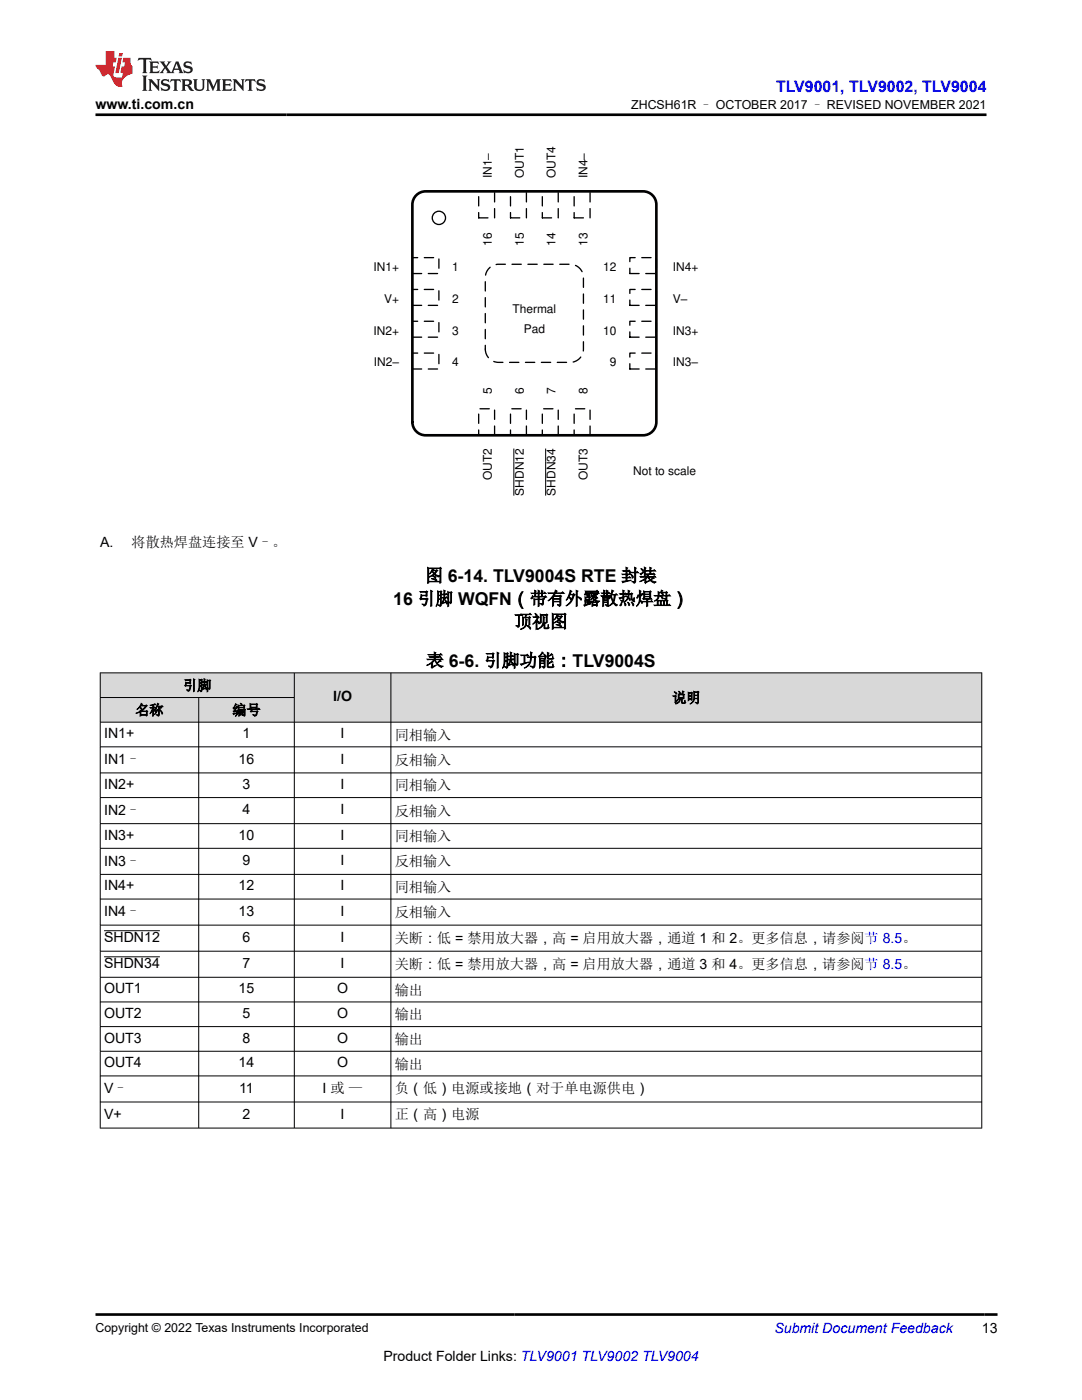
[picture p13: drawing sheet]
<svg xmlns="http://www.w3.org/2000/svg" width="216mm" height="279mm" viewBox="0 0 216 279" stroke-linecap="round" stroke-linejoin="round" font-family="sans-serif">
<defs><g id="words">
<g font-size="3.5">
<text x="84.8" y="116.1">图 6-14. TLV9004S RTE 封装</text>
<text x="78.5" y="120.7">16 引脚 WQFN（带有外露散热焊盘）</text>
<text x="102.7" y="125.3">顶视图</text>
<text x="85" y="133">表 6-6. 引脚功能：TLV9004S</text>
</g>
<text font-size="3.2" fill="#00f" x="154.8" y="18.3">TLV9001, TLV9002, TLV9004</text>
<g font-size="2.8">
<text x="19" y="21.7">www.ti.com.cn</text>
<text x="20" y="109.2">A.</text>
<text x="26.3" y="109.2">将散热焊盘连接至 V–。</text>
<text x="36.5" y="137.8">引脚</text>
<text x="27" y="142.7">名称</text>
<text x="46.4" y="142.7">编号</text>
<text x="66.5" y="139.9">I/O</text>
<text x="134.1" y="140.2">说明</text>
<text x="20.8" y="147.3">IN1+</text>
<text x="48.4" y="147.3">1</text>
<text x="68" y="147.3">I</text>
<text x="78.8" y="147.6">同相输入</text>
<text x="20.8" y="152.5">IN1–</text>
<text x="47.6" y="152.4">16</text>
<text x="68" y="152.4">I</text>
<text x="78.8" y="152.7">反相输入</text>
<text x="20.8" y="157.4">IN2+</text>
<text x="48.4" y="157.4">3</text>
<text x="68" y="157.4">I</text>
<text x="78.8" y="157.7">同相输入</text>
<text x="20.8" y="162.6">IN2–</text>
<text x="20.8" y="167.6">IN3+</text>
<text x="47.6" y="167.6">10</text>
<text x="48.4" y="162.5">4</text>
<text x="68" y="162.5">I</text>
<text x="68" y="167.6">I</text>
<text x="78.8" y="162.8">反相输入</text>
<text x="78.8" y="167.9">同相输入</text>
<text x="20.8" y="172.8">IN3–</text>
<text x="48.4" y="172.6">9</text>
<text x="68" y="172.6">I</text>
<text x="78.8" y="172.9">反相输入</text>
<text x="20.8" y="177.7">IN4+</text>
<text x="47.6" y="177.7">12</text>
<text x="68" y="177.7">I</text>
<text x="78.8" y="178">同相输入</text>
<text x="20.8" y="182.9">IN4–</text>
<text x="47.6" y="182.8">13</text>
<text x="68" y="182.8">I</text>
<text x="78.8" y="183">反相输入</text>
<text x="20.8" y="188">SHDN12</text>
<text x="48.4" y="188">6</text>
<text x="68" y="188">I</text>
<text x="78.8" y="188.1">关断：低 = 禁用放大器，高 = 启用放大器，通道 1 和 2。更多信息，请参阅节 8.5。</text>
<text x="20.8" y="193.2">SHDN34</text>
<text x="48.4" y="193.2">7</text>
<text x="68" y="193.2">I</text>
<text x="78.8" y="193.3">关断：低 = 禁用放大器，高 = 启用放大器，通道 3 和 4。更多信息，请参阅节 8.5。</text>
<text x="20.8" y="198.2">OUT1</text>
<text x="20.8" y="203.2">OUT2</text>
<text x="47.6" y="198.2">15</text>
<text x="48.4" y="203.2">5</text>
<text x="67.3" y="198.2">O</text>
<text x="67.3" y="203.2">O</text>
<text x="78.8" y="198.5">输出</text>
<text x="78.8" y="203.4">输出</text>
<text x="20.8" y="208.1">OUT3</text>
<text x="48.4" y="208.1">8</text>
<text x="67.3" y="208.1">O</text>
<text x="78.8" y="208.4">输出</text>
<text x="20.8" y="213">OUT4</text>
<text x="47.6" y="213">14</text>
<text x="67.3" y="213">O</text>
<text x="78.8" y="213.3">输出</text>
<text x="20.8" y="218.2">V–</text>
<text x="47.7" y="218.1">11</text>
<text x="64.4" y="218.2">I 或 —</text>
<text x="78.8" y="218.2">负（低）电源或接地（对于单电源供电）</text>
<text x="20.8" y="223.3">V+</text>
<text x="48.4" y="223.3">2</text>
<text x="68" y="223.3">I</text>
<text x="78.8" y="223.4">正（高）电源</text>
<text x="195.9" y="266.1">13</text>
<text x="76.5" y="271.7">Product Folder Links: TLV9001 TLV9002 TLV9004</text>
</g>
<text font-size="2.8" fill="#00f" x="154.5" y="266.1">Submit Document Feedback</text>
<g font-size="2.5">
<text x="125.9" y="21.8">ZHCSH61R – OCTOBER 2017 – REVISED NOVEMBER 2021</text>
<text x="19" y="265.8">Copyright © 2022 Texas Instruments Incorporated</text>
</g>
<g font-size="2.4">
<text x="98.2" y="35.5" transform="rotate(-90 98.2 35.5)">IN1±</text>
<text x="104.5" y="35.5" transform="rotate(-90 104.5 35.5)">OUT1</text>
<text x="110.9" y="35.5" transform="rotate(-90 110.9 35.5)">OUT4</text>
<text x="117.2" y="35.5" transform="rotate(-90 117.2 35.5)">IN4±</text>
<text x="98.2" y="49" transform="rotate(-90 98.2 49)">16</text>
<text x="104.5" y="49" transform="rotate(-90 104.5 49)">15</text>
<text x="110.9" y="49" transform="rotate(-90 110.9 49)">14</text>
<text x="117.2" y="49" transform="rotate(-90 117.2 49)">13</text>
<text x="74.5" y="54.1">IN1+</text>
<text x="90.2" y="54.1">1</text>
<text x="120.4" y="54.1">12</text>
<text x="134.3" y="54.1">IN4+</text>
<text x="76.7" y="60.4">V+</text>
<text x="90.2" y="60.4">2</text>
<text x="102.3" y="62.5">Thermal</text>
<text x="120.4" y="60.4">11</text>
<text x="134.3" y="60.4">V±</text>
<text x="74.5" y="66.8">IN2+</text>
<text x="90.2" y="66.8">3</text>
<text x="104.5" y="66.5">Pad</text>
<text x="120.4" y="66.8">10</text>
<text x="134.3" y="66.8">IN3+</text>
<text x="74.6" y="73.1">IN2±</text>
<text x="90.2" y="73.1">4</text>
<text x="121.7" y="73.1">9</text>
<text x="134.3" y="73.1">IN3±</text>
<text x="98.2" y="78.7" transform="rotate(-90 98.2 78.7)">5</text>
<text x="104.5" y="78.7" transform="rotate(-90 104.5 78.7)">6</text>
<text x="110.9" y="78.7" transform="rotate(-90 110.9 78.7)">7</text>
<text x="117.2" y="78.7" transform="rotate(-90 117.2 78.7)">8</text>
<text x="98.2" y="95.9" transform="rotate(-90 98.2 95.9)">OUT2</text>
<text x="117.2" y="95.9" transform="rotate(-90 117.2 95.9)">OUT3</text>
<text x="126.3" y="94.8">Not to scale</text>
<text x="104.5" y="98.9" transform="rotate(-90 104.5 98.9)">SHDN12</text>
<text x="110.9" y="98.9" transform="rotate(-90 110.9 98.9)">SHDN34</text>
</g>
</g></defs>
<path d="M95.5 38.2h3.2v5.3h-3.2z" fill="none" stroke="#000" stroke-width=".26" stroke-dasharray="1.9 1.3"/>
<path d="M95.5 81.6h3.2v5.3h-3.2z" fill-rule="evenodd" fill="#fff"/>
<path d="M95.5 81.6h3.2v5.3h-3.2z" fill="none" stroke="#000" stroke-width=".26" stroke-dasharray="1.9 1.3"/>
<path d="M82.3 51.4h5.3v3.2h-5.3z" fill-rule="evenodd" fill="#fff"/>
<path d="M82.3 51.4h5.3v3.2h-5.3z" fill="none" stroke="#000" stroke-width=".26" stroke-dasharray="1.9 1.3"/>
<path d="M125.7 51.4h5.3v3.2h-5.3z" fill-rule="evenodd" fill="#fff"/>
<path d="M125.7 51.4h5.3v3.2h-5.3z" fill="none" stroke="#000" stroke-width=".26" stroke-dasharray="1.9 1.3"/>
<path d="M101.9 38.2h3.1v5.3h-3.1z" fill-rule="evenodd" fill="#fff"/>
<path d="M101.9 38.2h3.1v5.3h-3.1z" fill="none" stroke="#000" stroke-width=".26" stroke-dasharray="1.9 1.3"/>
<path d="M101.9 81.6h3.1v5.3h-3.1z" fill-rule="evenodd" fill="#fff"/>
<path d="M101.9 81.6h3.1v5.3h-3.1z" fill="none" stroke="#000" stroke-width=".26" stroke-dasharray="1.9 1.3"/>
<path d="M102.5 89.5v9.4" fill="none" stroke="#000" stroke-width=".2"/>
<path d="M82.3 57.8h5.3v3.1h-5.3z" fill-rule="evenodd" fill="#fff"/>
<path d="M82.3 57.8h5.3v3.1h-5.3z" fill="none" stroke="#000" stroke-width=".26" stroke-dasharray="1.9 1.3"/>
<path d="M125.7 57.8h5.3v3.1h-5.3z" fill-rule="evenodd" fill="#fff"/>
<path d="M125.7 57.8h5.3v3.1h-5.3z" fill="none" stroke="#000" stroke-width=".26" stroke-dasharray="1.9 1.3"/>
<path d="M108.2 38.2h3.2v5.3h-3.2z" fill-rule="evenodd" fill="#fff"/>
<path d="M108.2 38.2h3.2v5.3h-3.2z" fill="none" stroke="#000" stroke-width=".26" stroke-dasharray="1.9 1.3"/>
<path d="M108.2 81.6h3.2v5.3h-3.2z" fill-rule="evenodd" fill="#fff"/>
<path d="M108.2 81.6h3.2v5.3h-3.2z" fill="none" stroke="#000" stroke-width=".26" stroke-dasharray="1.9 1.3"/>
<path d="M108.9 89.5v9.4" fill="none" stroke="#000" stroke-width=".2"/>
<path d="M82.3 64.1h5.3v3.2h-5.3z" fill-rule="evenodd" fill="#fff"/>
<path d="M82.3 64.1h5.3v3.2h-5.3z" fill="none" stroke="#000" stroke-width=".26" stroke-dasharray="1.9 1.3"/>
<path d="M125.7 64.1h5.3v3.2h-5.3z" fill-rule="evenodd" fill="#fff"/>
<path d="M125.7 64.1h5.3v3.2h-5.3z" fill="none" stroke="#000" stroke-width=".26" stroke-dasharray="1.9 1.3"/>
<path d="M114.6 38.2h3.1v5.3h-3.1z" fill-rule="evenodd" fill="#fff"/>
<path d="M114.6 38.2h3.1v5.3h-3.1z" fill="none" stroke="#000" stroke-width=".26" stroke-dasharray="1.9 1.3"/>
<path d="M114.6 81.6h3.1v5.3h-3.1z" fill-rule="evenodd" fill="#fff"/>
<path d="M114.6 81.6h3.1v5.3h-3.1z" fill="none" stroke="#000" stroke-width=".26" stroke-dasharray="1.9 1.3"/>
<path d="M82.3 70.5h5.3v3.1h-5.3z" fill-rule="evenodd" fill="#fff"/>
<path d="M82.3 70.5h5.3v3.1h-5.3z" fill="none" stroke="#000" stroke-width=".26" stroke-dasharray="1.9 1.3"/>
<path d="M125.7 70.5h5.3v3.1h-5.3z" fill-rule="evenodd" fill="#fff"/>
<path d="M125.7 70.5h5.3v3.1h-5.3z" fill="none" stroke="#000" stroke-width=".26" stroke-dasharray="1.9 1.3"/>
<circle cx="87.6" cy="43.5" r="1.32" fill="none" stroke="#000" stroke-width=".26"/>
<path d="M83.3 38.8l1-.5 .6-.1h43.4a2.65 2.65 0 0 1 2.7 2.6v43.4a2.65 2.65 0 0 1-2.7 2.7h-43.4a2.65 2.65 0 0 1-2.6-2.7v-43.4a2.64 2.64 0 0 1 1-2z" fill="none" stroke="#000" stroke-width=".53"/>
<path d="M97.8 53.3l1.1-.5 .6-.1h14.3a2.65 2.65 0 0 1 2.6 2.7v14.3a2.65 2.65 0 0 1-2.6 2.6h-14.3a2.65 2.65 0 0 1-2.7-2.6v-14.3a2.64 2.64 0 0 1 1-2.1z" fill-rule="evenodd" fill="#fff"/>
<path d="M97.8 53.3l1.1-.5 .6-.1h14.3a2.65 2.65 0 0 1 2.6 2.7v14.3a2.65 2.65 0 0 1-2.6 2.6h-14.3a2.65 2.65 0 0 1-2.7-2.6v-14.3a2.64 2.64 0 0 1 1-2.1z" fill="none" stroke="#000" stroke-width=".26" stroke-dasharray="1.9 1.3"/>
<g fill="#d8d8d8">
<path d="M20 134.3h175.9v4.9h-175.9z" fill-rule="evenodd"/>
<path d="M20.1 134.3h38.6v4.8h-38.6z" fill-rule="evenodd"/>
<path d="M58.8 134.3h19.1v9.8h-19.1z" fill-rule="evenodd"/>
<path d="M78.1 134.3h117.7v9.8h-117.7z" fill-rule="evenodd"/>
<path d="M20.1 139.3h19.5v4.8h-19.5z" fill-rule="evenodd"/>
<path d="M39.7 139.3h19v4.8h-19z" fill-rule="evenodd"/>
</g>
<g fill="none" stroke="#000" stroke-width=".2">
<path d="M19.9 134.3h176.1M19.9 139.2h38.9M20 134.2v91M39.7 139.2v86M58.7 134.2v91M78 134.2v91M195.9 134.2v91M19.9 144.1h176.1M19.9 149h176.1M19.9 154.3h176.1M19.9 159.2h176.1M19.9 164.4h176.1"/>
<path d="M19.9 169.3h176.1M19.9 174.5h176.1M19.9 179.4h176.1M19.9 184.6h176.1M19.9 189.8h176.1M19.9 195h176.1M19.9 200h176.1M20.8 185.7h11.1M20.8 191h11.1M19.9 204.9h176.1M19.9 209.8h176.1M19.9 214.7h176.1"/>
<path d="M19.9 219.9h176.1M19.9 225.1h176.1"/>
</g>
<path d="M27.7 11.6l-.2 .5 .5-.2h.6v.1v2.2l-.2 .4h1l-.2-.4v-2.2v-.1h.5l.5 .2-.1-.5zM29.8 12.3l.2 .4v1.5l-.2 .4h1.9l.1-.6a1.08 1.08 0 0 1-1.3 .2v-.7h.6l.4 .2v-.7l-.4 .2h-.6v-.5l.2-.2a1 1 0 0 1 1 .3l-.1-.5zM31.8 12.3l1 1.1-1 1.2h.9l-.2-.2 .4-.8 .5 .8-.2 .2h1.6l-.2-.2 .1-.5h1l.1 .5-.1 .2h.9l-.2-.3-.8-2h-.5l-1 2.2-.8-1.1 .9-1.1h-.8l.2 .2-.5 .6-.3-.6 .1-.2zM35.2 12.7l.4 1h-.8zM36.8 12.4a.65 .65 0 0 0-.2 .7 .65 .65 0 0 0 .6 .5l.7 .1 .1 .3a.79 .79 0 0 1-.7 .4 .79 .79 0 0 1-.7-.5l.1 .7 .2-.1a.93 .93 0 0 0 1.1 .1 .93 .93 0 0 0 .4-1 1.46 1.46 0 0 0-1.2-.6l-.1-.3a1.09 1.09 0 0 1 1.2 .2l-.2-.6-.1 .1-.6-.2zM28.4 15.1l.2 .4v2.2l-.2 .4h1l-.2-.4v-2.2l.2-.4zM29.6 15.8l.2 .4v1.5l-.2 .4h.8l-.3-.4v-1.3l1.7 1.8v-2l.2-.4h-.8l.2 .2 .1 1.1-1.2-1.3zM32.3 15.9a.65 .65 0 0 0-.2 .8 .65 .65 0 0 0 .7 .4l.6 .2 .1 .2a.79 .79 0 0 1-.7 .4 .79 .79 0 0 1-.7-.5l.1 .7 .2-.1a.93 .93 0 0 0 1.1 .1 .93 .93 0 0 0 .4-.9 1.46 1.46 0 0 0-1.2-.6l-.1-.4a1.09 1.09 0 0 1 1.2 .2l-.2-.6-.1 .1-.6-.1zM34.1 15.8l-.1 .6a.63 .63 0 0 1 .7-.3l.1 1.6-.3 .4h1l-.2-.4v-1.6a.66 .66 0 0 1 .8 .3l-.1-.6zM36.2 15.8l.2 .4v1.5l-.2 .4h.9l-.2-.2v-.7h.5l.1 .2a.79 .79 0 0 0 1.2 .6l-1-.9a.61 .61 0 0 0 .6-.6 .61 .61 0 0 0-.5-.7zM36.9 16.1h.2a.47 .47 0 0 1 .5 .1 .47 .47 0 0 1 .1 .5l-.2 .1-.6 .1zM38.5 15.8l.2 .2a2.27 2.27 0 0 0 .4 2 1.04 1.04 0 0 0 1.7-.7v-1.3l.2-.2h-.8l.2 .4v1.1a.6 .6 0 0 1-.6 .6 .6 .6 0 0 1-.6-.6v-1.1l.3-.4zM41.1 15.8l.2 .4v1.5l-.2 .4h.7l-.2-.4v-1.4l.9 1.9 .8-1.9v1.4l-.2 .4h1l-.3-.4v-1.5l.3-.4h-.8l-.7 1.5-.7-1.5zM44.3 15.8l.2 .4v1.5l-.2 .4h1.9l.1-.6a1.09 1.09 0 0 1-1.3 .2v-.7h.6l.4 .2v-.6l-.4 .2h-.6v-.6l.2-.1a1.01 1.01 0 0 1 1 .3l-.1-.6zM46.4 15.8l.3 .4v1.5l-.3 .4h.8l-.2-.4v-1.3l1.6 1.8v-2l.2-.4h-.7l.2 .2v1.1l-1.2-1.3zM49 15.8l-.1 .6a.63 .63 0 0 1 .8-.3v1.6l-.3 .4h1l-.2-.4v-1.6a.66 .66 0 0 1 .8 .3l-.1-.6zM51.4 15.9a.65 .65 0 0 0-.2 .8 .65 .65 0 0 0 .6 .4l.6 .2 .2 .2a.79 .79 0 0 1-.8 .4 .79 .79 0 0 1-.6-.5l.1 .7 .2-.1a.93 .93 0 0 0 1 .1 .93 .93 0 0 0 .5-.9 1.46 1.46 0 0 0-1.3-.6l-.1-.4a1.09 1.09 0 0 1 1.3 .2l-.2-.6-.2 .1-.5-.1z" fill="#231f20"/>
<path d="M21.1 10.2v2.8h-2.1l.1 .3 .9 1a.95 .95 0 0 0 .9 .9 .59 .59 0 0 1 .6-.4 .59 .59 0 0 1 .5 .4l.4 .7a1.59 1.59 0 0 0 2.1 1.4 1.61 1.61 0 0 1 1-2.3l1-.3-.1-1.5a1.59 1.59 0 0 1-.4-1.7h-1.4l-.2 .9h.5l-.1 .9h-.5l-.2 1v.2l.4 .1-.2 .9h-.6a.73 .73 0 0 1-1.1-.7l.3-1.5h-.5l.2-.9h.5l.2-.9h-.5v-1.3zM23.6 11.5l-.6 3.1h.7l.6-3.1zM23.8 10.6l-.1 .6h.7l.1-.6z" fill="#ed1c24"/>
<path d="M19 22.9h177.8M19.1 262.3h179.9" fill="none" stroke="#000" stroke-width=".53"/>
<use href="#words"/>
</svg>
